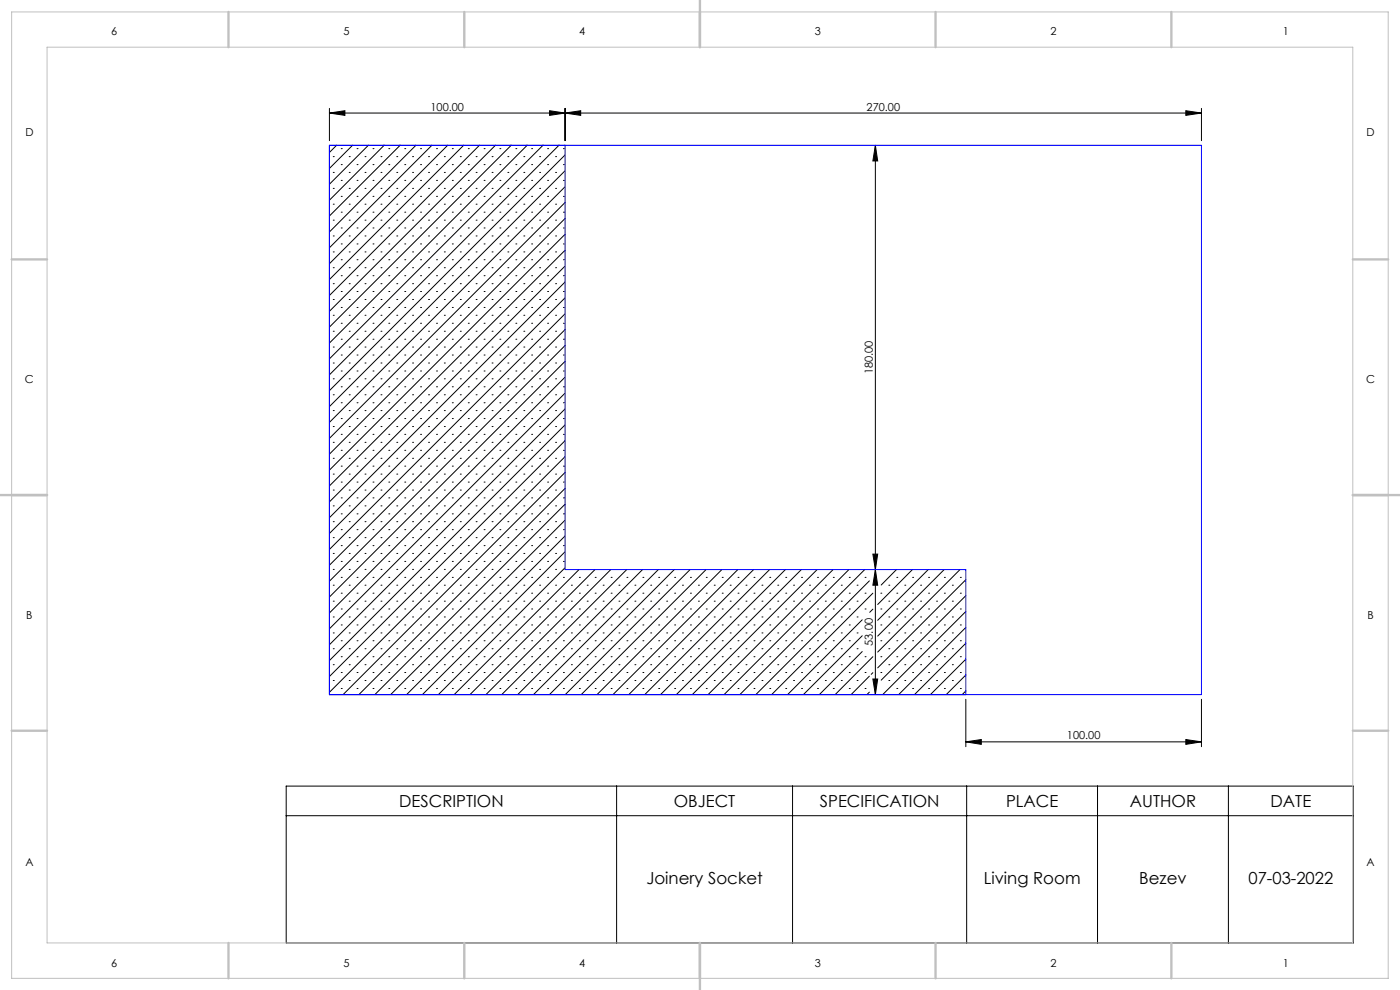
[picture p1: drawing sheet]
<svg xmlns="http://www.w3.org/2000/svg" width="297mm" height="210mm" viewBox="0 0 297 210" stroke-linecap="round" stroke-linejoin="round" font-family="sans-serif">
<defs><g id="words">
<g font-size="3.5">
<text x="84.7" y="171.2">DESCRIPTION</text>
<text x="143" y="171.2">OBJECT</text>
<text x="173.9" y="171.2">SPECIFICATION</text>
<text x="213.4" y="171.2">PLACE</text>
<text x="239.7" y="171.2">AUTHOR</text>
<text x="269.5" y="171.2">DATE</text>
<text x="137.1" y="187.5">Joinery Socket</text>
<text x="208.7" y="187.5">Living Room</text>
<text x="241.7" y="187.5">Bezev</text>
<text x="264.9" y="187.5">07-03-2022</text>
</g>
<g font-size="2.3">
<text x="23.6" y="7.5">6</text>
<text x="72.9" y="7.5">5</text>
<text x="122.9" y="7.5">4</text>
<text x="172.9" y="7.5">3</text>
<text x="222.9" y="7.5">2</text>
<text x="272.1" y="7.5">1</text>
<text x="91.3" y="23.5">100.00</text>
<text x="183.8" y="23.5">270.00</text>
<text x="5.4" y="28.8">D</text>
<text x="289.9" y="28.8">D</text>
<text x="5.3" y="81.3">C</text>
<text x="185.2" y="79.4" transform="rotate(-90 185.2 79.4)">180.00</text>
<text x="289.8" y="81.3">C</text>
<text x="5.6" y="131.3">B</text>
<text x="290.1" y="131.3">B</text>
<text x="185.2" y="137" transform="rotate(-90 185.2 137)">53.00</text>
<text x="226.3" y="156.9">100.00</text>
<text x="5.4" y="183.8">A</text>
<text x="289.9" y="183.8">A</text>
<text x="23.6" y="205">6</text>
<text x="72.9" y="205">5</text>
<text x="122.9" y="205">4</text>
<text x="172.9" y="205">3</text>
<text x="222.9" y="205">2</text>
<text x="272.1" y="205">1</text>
</g>
</g></defs>
<g fill="none" stroke="#000" stroke-width=".21">
<path d="M69.9 24l3.3-.5v1zM69.9 24h185M69.9 23v6.8M70.7 33.2h.1M70.7 36.6h.1M70.7 40h.1M71.4 30.8l-1.5 1.5M72.4 31.5h.1M72.4 34.9h.1M72.4 38.3h.1M74.1 33.2h.1M74.1 36.6h.1"/>
<path d="M74.1 40h.1M74.8 30.8l-4.9 4.9M75.7 31.5h.1M75.7 34.9h.1M75.7 38.3h.1M77.4 33.2h.1M77.4 36.6h.1M77.4 40h.1M78.1 30.8l-8.2 8.3M79.1 31.5h.1M79.1 34.9h.1M79.1 38.3h.1"/>
<path d="M80.8 33.2h.1M80.8 36.6h.1M80.8 40h.1M81.5 30.8l-11.6 11.7M82.5 31.5h.1M82.5 34.9h.1M82.5 38.3h.1M84.2 33.2h.1M84.2 36.6h.1M84.2 40h.1M84.9 30.8l-15 15M85.9 31.5h.1"/>
<path d="M85.9 34.9h.1M85.9 38.3h.1M87.5 33.2h.1M87.5 36.6h.1M87.5 40h.1M88.2 30.8l-18.3 18.4M89.2 31.5h.1M89.2 34.9h.1M89.2 38.3h.1M90.9 33.2h.1M90.9 36.6h.1M90.9 40h.1"/>
<path d="M91.6 30.8l-21.7 21.8M92.6 31.5h.1M92.6 34.9h.1M92.6 38.3h.1M94.3 33.2h.1M94.3 36.6h.1M94.3 40h.1M95 30.8l-25.1 25.1M96 31.5h.1M96 34.9h.1M96 38.3h.1M97.6 33.2h.1"/>
<path d="M97.6 36.6h.1M97.6 40h.1M98.4 30.8l-28.5 28.5M99.3 31.5h.1M99.3 34.9h.1M99.3 38.3h.1M101 33.2h.1M101 36.6h.1M101 40h.1M101.7 30.8l-31.8 31.9M102.7 31.5h.1M102.7 34.9h.1"/>
<path d="M102.7 38.3h.1M104.4 33.2h.1M104.4 36.6h.1M104.4 40h.1M105.1 30.8l-35.2 35.2M106 31.5h.1M106 34.9h.1M106 38.3h.1M107.7 33.2h.1M107.7 36.6h.1M107.7 40h.1M108.4 30.8l-38.5 38.6"/>
<path d="M109.4 31.5h.1M109.4 34.9h.1M109.4 38.3h.1M111.1 33.2h.1M111.1 36.6h.1M111.1 40h.1M111.8 30.8l-41.9 42M112.8 31.5h.1M112.8 34.9h.1M112.8 38.3h.1M114.5 33.2h.1M114.5 36.6h.1"/>
<path d="M114.5 40h.1M115.2 30.8l-45.3 45.3M116.2 31.5h.1M116.2 34.9h.1M116.2 38.3h.1M116.6 23.5l3.3 .5-3.3 .5zM117.9 33.2h.1M117.9 36.6h.1M117.9 40h.1M118.6 30.8l-48.7 48.7M119.5 31.5h.1M119.5 34.9h.1"/>
<path d="M119.5 38.3h.1M119.9 24l3.3-.5v1zM119.9 32.9l-50 50M119.9 36.2l-50 50M119.9 39.6l-50 50M119.9 23v6.8M185.7 30.8l.5 3.3h-1zM185.7 30.8v116.5M251.6 23.5l3.3 .5-3.3 .5zM254.9 23v6.8M70.7 43.3h.1M70.7 46.7h.1"/>
<path d="M70.7 50.1h.1M70.7 53.4h.1M70.7 56.8h.1M72.4 41.7h.1M72.4 45h.1M72.4 48.4h.1M72.4 51.7h.1M72.4 55.1h.1M72.4 58.5h.1M74.1 43.3h.1M74.1 46.7h.1M74.1 50.1h.1"/>
<path d="M74.1 53.4h.1M74.1 56.8h.1M75.7 41.7h.1M75.7 45h.1M75.7 48.4h.1M75.7 51.7h.1M75.7 55.1h.1M75.7 58.5h.1M77.4 43.3h.1M77.4 46.7h.1M77.4 50.1h.1M77.4 53.4h.1"/>
<path d="M77.4 56.8h.1M79.1 41.7h.1M79.1 45h.1M79.1 48.4h.1M79.1 51.7h.1M79.1 55.1h.1M79.1 58.5h.1M80.8 43.3h.1M80.8 46.7h.1M80.8 50.1h.1M80.8 53.4h.1M80.8 56.8h.1"/>
<path d="M82.5 41.7h.1M82.5 45h.1M82.5 48.4h.1M82.5 51.7h.1M82.5 55.1h.1M82.5 58.5h.1M84.2 43.3h.1M84.2 46.7h.1M84.2 50.1h.1M84.2 53.4h.1M84.2 56.8h.1M85.9 41.7h.1"/>
<path d="M85.9 45h.1M85.9 48.4h.1M85.9 51.7h.1M85.9 55.1h.1M85.9 58.5h.1M87.5 43.3h.1M87.5 46.7h.1M87.5 50.1h.1M87.5 53.4h.1M87.5 56.8h.1M89.2 41.7h.1M89.2 45h.1"/>
<path d="M89.2 48.4h.1M89.2 51.7h.1M89.2 55.1h.1M89.2 58.5h.1M90.9 43.3h.1M90.9 46.7h.1M90.9 50.1h.1M90.9 53.4h.1M90.9 56.8h.1M92.6 41.7h.1M92.6 45h.1M92.6 48.4h.1"/>
<path d="M92.6 51.7h.1M92.6 55.1h.1M92.6 58.5h.1M94.3 43.3h.1M94.3 46.7h.1M94.3 50.1h.1M94.3 53.4h.1M94.3 56.8h.1M96 41.7h.1M96 45h.1M96 48.4h.1M96 51.7h.1"/>
<path d="M96 55.1h.1M96 58.5h.1M97.6 43.3h.1M97.6 46.7h.1M97.6 50.1h.1M97.6 53.4h.1M97.6 56.8h.1M99.3 41.7h.1M99.3 45h.1M99.3 48.4h.1M99.3 51.7h.1M99.3 55.1h.1"/>
<path d="M99.3 58.5h.1M101 43.3h.1M101 46.7h.1M101 50.1h.1M101 53.4h.1M101 56.8h.1M102.7 41.7h.1M102.7 45h.1M102.7 48.4h.1M102.7 51.7h.1M102.7 55.1h.1M102.7 58.5h.1"/>
<path d="M104.4 43.3h.1M104.4 46.7h.1M104.4 50.1h.1M104.4 53.4h.1M104.4 56.8h.1M106 41.7h.1M106 45h.1M106 48.4h.1M106 51.7h.1M106 55.1h.1M106 58.5h.1M107.7 43.3h.1"/>
<path d="M107.7 46.7h.1M107.7 50.1h.1M107.7 53.4h.1M107.7 56.8h.1M109.4 41.7h.1M109.4 45h.1M109.4 48.4h.1M109.4 51.7h.1M109.4 55.1h.1M109.4 58.5h.1M111.1 43.3h.1M111.1 46.7h.1"/>
<path d="M111.1 50.1h.1M111.1 53.4h.1M111.1 56.8h.1M112.8 41.7h.1M112.8 45h.1M112.8 48.4h.1M112.8 51.7h.1M112.8 55.1h.1M112.8 58.5h.1M114.5 43.3h.1M114.5 46.7h.1M114.5 50.1h.1"/>
<path d="M114.5 53.4h.1M114.5 56.8h.1M116.2 41.7h.1M116.2 45h.1M116.2 48.4h.1M116.2 51.7h.1M116.2 55.1h.1M116.2 58.5h.1M117.9 43.3h.1M117.9 46.7h.1M117.9 50.1h.1M117.9 53.4h.1"/>
<path d="M117.9 56.8h.1M119.5 41.7h.1M119.5 45h.1M119.5 48.4h.1M119.5 51.7h.1M119.5 55.1h.1M119.5 58.5h.1M119.9 43l-50 50M119.9 46.3l-50 50M119.9 49.7l-50 50M119.9 53.1l-50 50M119.9 56.4l-50 50.1"/>
<path d="M119.9 59.8l-50 50M70.7 60.2h.1M70.7 63.5h.1M70.7 66.9h.1M70.7 70.3h.1M70.7 73.6h.1M70.7 77h.1M72.4 61.8h.1M72.4 65.2h.1M72.4 68.6h.1M72.4 72h.1M72.4 75.3h.1"/>
<path d="M72.4 78.7h.1M74.1 60.2h.1M74.1 63.5h.1M74.1 66.9h.1M74.1 70.3h.1M74.1 73.6h.1M74.1 77h.1M75.7 61.8h.1M75.7 65.2h.1M75.7 68.6h.1M75.7 72h.1M75.7 75.3h.1"/>
<path d="M75.7 78.7h.1M77.4 60.2h.1M77.4 63.5h.1M77.4 66.9h.1M77.4 70.3h.1M77.4 73.6h.1M77.4 77h.1M79.1 61.8h.1M79.1 65.2h.1M79.1 68.6h.1M79.1 72h.1M79.1 75.3h.1"/>
<path d="M79.1 78.7h.1M80.8 60.2h.1M80.8 63.5h.1M80.8 66.9h.1M80.8 70.3h.1M80.8 73.6h.1M80.8 77h.1M82.5 61.8h.1M82.5 65.2h.1M82.5 68.6h.1M82.5 72h.1M82.5 75.3h.1"/>
<path d="M82.5 78.7h.1M84.2 60.2h.1M84.2 63.5h.1M84.2 66.9h.1M84.2 70.3h.1M84.2 73.6h.1M84.2 77h.1M85.9 61.8h.1M85.9 65.2h.1M85.9 68.6h.1M85.9 72h.1M85.9 75.3h.1"/>
<path d="M85.9 78.7h.1M87.5 60.2h.1M87.5 63.5h.1M87.5 66.9h.1M87.5 70.3h.1M87.5 73.6h.1M87.5 77h.1M89.2 61.8h.1M89.2 65.2h.1M89.2 68.6h.1M89.2 72h.1M89.2 75.3h.1"/>
<path d="M89.2 78.7h.1M90.9 60.2h.1M90.9 63.5h.1M90.9 66.9h.1M90.9 70.3h.1M90.9 73.6h.1M90.9 77h.1M92.6 61.8h.1M92.6 65.2h.1M92.6 68.6h.1M92.6 72h.1M92.6 75.3h.1"/>
<path d="M92.6 78.7h.1M94.3 60.2h.1M94.3 63.5h.1M94.3 66.9h.1M94.3 70.3h.1M94.3 73.6h.1M94.3 77h.1M96 61.8h.1M96 65.2h.1M96 68.6h.1M96 72h.1M96 75.3h.1"/>
<path d="M96 78.7h.1M97.6 60.2h.1M97.6 63.5h.1M97.6 66.9h.1M97.6 70.3h.1M97.6 73.6h.1M97.6 77h.1M99.3 61.8h.1M99.3 65.2h.1M99.3 68.6h.1M99.3 72h.1M99.3 75.3h.1"/>
<path d="M99.3 78.7h.1M101 60.2h.1M101 63.5h.1M101 66.9h.1M101 70.3h.1M101 73.6h.1M101 77h.1M102.7 61.8h.1M102.7 65.2h.1M102.7 68.6h.1M102.7 72h.1M102.7 75.3h.1"/>
<path d="M102.7 78.7h.1M104.4 60.2h.1M104.4 63.5h.1M104.4 66.9h.1M104.4 70.3h.1M104.4 73.6h.1M104.4 77h.1M106 61.8h.1M106 65.2h.1M106 68.6h.1M106 72h.1M106 75.3h.1"/>
<path d="M106 78.7h.1M107.7 60.2h.1M107.7 63.5h.1M107.7 66.9h.1M107.7 70.3h.1M107.7 73.6h.1M107.7 77h.1M109.4 61.8h.1M109.4 65.2h.1M109.4 68.6h.1M109.4 72h.1M109.4 75.3h.1"/>
<path d="M109.4 78.7h.1M111.1 60.2h.1M111.1 63.5h.1M111.1 66.9h.1M111.1 70.3h.1M111.1 73.6h.1M111.1 77h.1M112.8 61.8h.1M112.8 65.2h.1M112.8 68.6h.1M112.8 72h.1M112.8 75.3h.1"/>
<path d="M112.8 78.7h.1M114.5 60.2h.1M114.5 63.5h.1M114.5 66.9h.1M114.5 70.3h.1M114.5 73.6h.1M114.5 77h.1M116.2 61.8h.1M116.2 65.2h.1M116.2 68.6h.1M116.2 72h.1M116.2 75.3h.1"/>
<path d="M116.2 78.7h.1M117.9 60.2h.1M117.9 63.5h.1M117.9 66.9h.1M117.9 70.3h.1M117.9 73.6h.1M117.9 77h.1M119.5 61.8h.1M119.5 65.2h.1M119.5 68.6h.1M119.5 72h.1M119.5 75.3h.1"/>
<path d="M119.5 78.7h.1M119.9 63.2l-50 50M119.9 66.6l-50 49.9M119.9 69.9l-50 50M119.9 73.3l-50 50M119.9 76.7l-50 49.9M70.7 80.4h.1M70.7 83.7h.1M70.7 87.1h.1M70.7 90.5h.1M70.7 93.8h.1M70.7 97.2h.1"/>
<path d="M72.4 82h.1M72.4 85.4h.1M72.4 88.8h.1M72.4 92.1h.1M72.4 95.5h.1M72.4 98.9h.1M74.1 80.4h.1M74.1 83.7h.1M74.1 87.1h.1M74.1 90.5h.1M74.1 93.8h.1M74.1 97.2h.1"/>
<path d="M75.7 82h.1M75.7 85.4h.1M75.7 88.8h.1M75.7 92.1h.1M75.7 95.5h.1M75.7 98.9h.1M77.4 80.4h.1M77.4 83.7h.1M77.4 87.1h.1M77.4 90.5h.1M77.4 93.8h.1M77.4 97.2h.1"/>
<path d="M79.1 82h.1M79.1 85.4h.1M79.1 88.8h.1M79.1 92.1h.1M79.1 95.5h.1M79.1 98.9h.1M80.8 80.4h.1M80.8 83.7h.1M80.8 87.1h.1M80.8 90.5h.1M80.8 93.8h.1M80.8 97.2h.1"/>
<path d="M82.5 82h.1M82.5 85.4h.1M82.5 88.8h.1M82.5 92.1h.1M82.5 95.5h.1M82.5 98.9h.1M84.2 80.4h.1M84.2 83.7h.1M84.2 87.1h.1M84.2 90.5h.1M84.2 93.8h.1M84.2 97.2h.1"/>
<path d="M85.9 82h.1M85.9 85.4h.1M85.9 88.8h.1M85.9 92.1h.1M85.9 95.5h.1M85.9 98.9h.1M87.5 80.4h.1M87.5 83.7h.1M87.5 87.1h.1M87.5 90.5h.1M87.5 93.8h.1M87.5 97.2h.1"/>
<path d="M89.2 82h.1M89.2 85.4h.1M89.2 88.8h.1M89.2 92.1h.1M89.2 95.5h.1M89.2 98.9h.1M90.9 80.4h.1M90.9 83.7h.1M90.9 87.1h.1M90.9 90.5h.1M90.9 93.8h.1M90.9 97.2h.1"/>
<path d="M92.6 82h.1M92.6 85.4h.1M92.6 88.8h.1M92.6 92.1h.1M92.6 95.5h.1M92.6 98.9h.1M94.3 80.4h.1M94.3 83.7h.1M94.3 87.1h.1M94.3 90.5h.1M94.3 93.8h.1M94.3 97.2h.1"/>
<path d="M96 82h.1M96 85.4h.1M96 88.8h.1M96 92.1h.1M96 95.5h.1M96 98.9h.1M97.6 80.4h.1M97.6 83.7h.1M97.6 87.1h.1M97.6 90.5h.1M97.6 93.8h.1M97.6 97.2h.1"/>
<path d="M99.3 82h.1M99.3 85.4h.1M99.3 88.8h.1M99.3 92.1h.1M99.3 95.5h.1M99.3 98.9h.1M101 80.4h.1M101 83.7h.1M101 87.1h.1M101 90.5h.1M101 93.8h.1M101 97.2h.1"/>
<path d="M102.7 82h.1M102.7 85.4h.1M102.7 88.8h.1M102.7 92.1h.1M102.7 95.5h.1M102.7 98.9h.1M104.4 80.4h.1M104.4 83.7h.1M104.4 87.1h.1M104.4 90.5h.1M104.4 93.8h.1M104.4 97.2h.1"/>
<path d="M106 82h.1M106 85.4h.1M106 88.8h.1M106 92.1h.1M106 95.5h.1M106 98.9h.1M107.7 80.4h.1M107.7 83.7h.1M107.7 87.1h.1M107.7 90.5h.1M107.7 93.8h.1M107.7 97.2h.1"/>
<path d="M109.4 82h.1M109.4 85.4h.1M109.4 88.8h.1M109.4 92.1h.1M109.4 95.5h.1M109.4 98.9h.1M111.1 80.4h.1M111.1 83.7h.1M111.1 87.1h.1M111.1 90.5h.1M111.1 93.8h.1M111.1 97.2h.1"/>
<path d="M112.8 82h.1M112.8 85.4h.1M112.8 88.8h.1M112.8 92.1h.1M112.8 95.5h.1M112.8 98.9h.1M114.5 80.4h.1M114.5 83.7h.1M114.5 87.1h.1M114.5 90.5h.1M114.5 93.8h.1M114.5 97.2h.1"/>
<path d="M116.2 82h.1M116.2 85.4h.1M116.2 88.8h.1M116.2 92.1h.1M116.2 95.5h.1M116.2 98.9h.1M117.9 80.4h.1M117.9 83.7h.1M117.9 87.1h.1M117.9 90.5h.1M117.9 93.8h.1M117.9 97.2h.1"/>
<path d="M119.5 82h.1M119.5 85.4h.1M119.5 88.8h.1M119.5 92.1h.1M119.5 95.5h.1M119.5 98.9h.1M119.9 80l-50 50M119.9 83.4l-50 50M119.9 86.7l-50 50.1M119.9 90.1l-50 50M119.9 93.5l-50 50M119.9 96.9l-50 50"/>
<path d="M70.7 100.6h.1M70.7 104h.1M70.7 107.3h.1M70.7 110.7h.1M70.7 114h.1M70.7 117.4h.1M72.4 102.3h.1M72.4 105.6h.1M72.4 109h.1M72.4 112.4h.1M72.4 115.7h.1M72.4 119.1h.1"/>
<path d="M74.1 100.6h.1M74.1 104h.1M74.1 107.3h.1M74.1 110.7h.1M74.1 114h.1M74.1 117.4h.1M75.7 102.3h.1M75.7 105.6h.1M75.7 109h.1M75.7 112.4h.1M75.7 115.7h.1M75.7 119.1h.1"/>
<path d="M77.4 100.6h.1M77.4 104h.1M77.4 107.3h.1M77.4 110.7h.1M77.4 114h.1M77.4 117.4h.1M79.1 102.3h.1M79.1 105.6h.1M79.1 109h.1M79.1 112.4h.1M79.1 115.7h.1M79.1 119.1h.1"/>
<path d="M80.8 100.6h.1M80.8 104h.1M80.8 107.3h.1M80.8 110.7h.1M80.8 114h.1M80.8 117.4h.1M82.5 102.3h.1M82.5 105.6h.1M82.5 109h.1M82.5 112.4h.1M82.5 115.7h.1M82.5 119.1h.1"/>
<path d="M84.2 100.6h.1M84.2 104h.1M84.2 107.3h.1M84.2 110.7h.1M84.2 114h.1M84.2 117.4h.1M85.9 102.3h.1M85.9 105.6h.1M85.9 109h.1M85.9 112.4h.1M85.9 115.7h.1M85.9 119.1h.1"/>
<path d="M87.5 100.6h.1M87.5 104h.1M87.5 107.3h.1M87.5 110.7h.1M87.5 114h.1M87.5 117.4h.1M89.2 102.3h.1M89.2 105.6h.1M89.2 109h.1M89.2 112.4h.1M89.2 115.7h.1M89.2 119.1h.1"/>
<path d="M90.9 100.6h.1M90.9 104h.1M90.9 107.3h.1M90.9 110.7h.1M90.9 114h.1M90.9 117.4h.1M92.6 102.3h.1M92.6 105.6h.1M92.6 109h.1M92.6 112.4h.1M92.6 115.7h.1M92.6 119.1h.1"/>
<path d="M94.3 100.6h.1M94.3 104h.1M94.3 107.3h.1M94.3 110.7h.1M94.3 114h.1M94.3 117.4h.1M96 102.3h.1M96 105.6h.1M96 109h.1M96 112.4h.1M96 115.7h.1M96 119.1h.1"/>
<path d="M97.6 100.6h.1M97.6 104h.1M97.6 107.3h.1M97.6 110.7h.1M97.6 114h.1M97.6 117.4h.1M99.3 102.3h.1M99.3 105.6h.1M99.3 109h.1M99.3 112.4h.1M99.3 115.7h.1M99.3 119.1h.1"/>
<path d="M101 100.6h.1M101 104h.1M101 107.3h.1M101 110.7h.1M101 114h.1M101 117.4h.1M102.7 102.3h.1M102.7 105.6h.1M102.7 109h.1M102.7 112.4h.1M102.7 115.7h.1M102.7 119.1h.1"/>
<path d="M104.4 100.6h.1M104.4 104h.1M104.4 107.3h.1M104.4 110.7h.1M104.4 114h.1M104.4 117.4h.1M106 102.3h.1M106 105.6h.1M106 109h.1M106 112.4h.1M106 115.7h.1M106 119.1h.1"/>
<path d="M107.7 100.6h.1M107.7 104h.1M107.7 107.3h.1M107.7 110.7h.1M107.7 114h.1M107.7 117.4h.1M109.4 102.3h.1M109.4 105.6h.1M109.4 109h.1M109.4 112.4h.1M109.4 115.7h.1M109.4 119.1h.1"/>
<path d="M111.1 100.6h.1M111.1 104h.1M111.1 107.3h.1M111.1 110.7h.1M111.1 114h.1M111.1 117.4h.1M112.8 102.3h.1M112.8 105.6h.1M112.8 109h.1M112.8 112.4h.1M112.8 115.7h.1M112.8 119.1h.1"/>
<path d="M114.5 100.6h.1M114.5 104h.1M114.5 107.3h.1M114.5 110.7h.1M114.5 114h.1M114.5 117.4h.1M116.2 102.3h.1M116.2 105.6h.1M116.2 109h.1M116.2 112.4h.1M116.2 115.7h.1M116.2 119.1h.1"/>
<path d="M117.9 100.6h.1M117.9 104h.1M117.9 107.3h.1M117.9 110.7h.1M117.9 114h.1M117.9 117.4h.1M119.5 102.3h.1M119.5 105.6h.1M119.5 109h.1M119.5 112.4h.1M119.5 115.7h.1M119.5 119.1h.1"/>
<path d="M119.9 100.2l-47.1 47.1M119.9 103.6l-43.8 43.7M119.9 107l-40.4 40.3M119.9 110.3l-37 37M119.9 113.7l-33.6 33.6M119.9 117l-30.3 30.3M185.2 117.5h1l-.5 3.3zM70.7 120.8h.1M70.7 124.1h.1M70.7 127.5h.1M70.7 130.9h.1M70.7 134.3h.1"/>
<path d="M70.7 137.6h.1M72.4 122.5h.1M72.4 125.8h.1M72.4 129.2h.1M72.4 132.6h.1M72.4 135.9h.1M72.4 139.3h.1M74.1 120.8h.1M74.1 124.1h.1M74.1 127.5h.1M74.1 130.9h.1M74.1 134.3h.1"/>
<path d="M74.1 137.6h.1M75.7 122.5h.1M75.7 125.8h.1M75.7 129.2h.1M75.7 132.6h.1M75.7 135.9h.1M75.7 139.3h.1M77.4 120.8h.1M77.4 124.1h.1M77.4 127.5h.1M77.4 130.9h.1M77.4 134.3h.1"/>
<path d="M77.4 137.6h.1M79.1 122.5h.1M79.1 125.8h.1M79.1 129.2h.1M79.1 132.6h.1M79.1 135.9h.1M79.1 139.3h.1M80.8 120.8h.1M80.8 124.1h.1M80.8 127.5h.1M80.8 130.9h.1M80.8 134.3h.1"/>
<path d="M80.8 137.6h.1M82.5 122.5h.1M82.5 125.8h.1M82.5 129.2h.1M82.5 132.6h.1M82.5 135.9h.1M82.5 139.3h.1M84.2 120.8h.1M84.2 124.1h.1M84.2 127.5h.1M84.2 130.9h.1M84.2 134.3h.1"/>
<path d="M84.2 137.6h.1M85.9 122.5h.1M85.9 125.8h.1M85.9 129.2h.1M85.9 132.6h.1M85.9 135.9h.1M85.9 139.3h.1M87.5 120.8h.1M87.5 124.1h.1M87.5 127.5h.1M87.5 130.9h.1M87.5 134.3h.1"/>
<path d="M87.5 137.6h.1M89.2 122.5h.1M89.2 125.8h.1M89.2 129.2h.1M89.2 132.6h.1M89.2 135.9h.1M89.2 139.3h.1M90.9 120.8h.1M90.9 124.1h.1M90.9 127.5h.1M90.9 130.9h.1M90.9 134.3h.1"/>
<path d="M90.9 137.6h.1M92.6 122.5h.1M92.6 125.8h.1M92.6 129.2h.1M92.6 132.6h.1M92.6 135.9h.1M92.6 139.3h.1M94.3 120.8h.1M94.3 124.1h.1M94.3 127.5h.1M94.3 130.9h.1M94.3 134.3h.1"/>
<path d="M94.3 137.6h.1M96 122.5h.1M96 125.8h.1M96 129.2h.1M96 132.6h.1M96 135.9h.1M96 139.3h.1M97.6 120.8h.1M97.6 124.1h.1M97.6 127.5h.1M97.6 130.9h.1M97.6 134.3h.1"/>
<path d="M97.6 137.6h.1M99.3 122.5h.1M99.3 125.8h.1M99.3 129.2h.1M99.3 132.6h.1M99.3 135.9h.1M99.3 139.3h.1M101 120.8h.1M101 124.1h.1M101 127.5h.1M101 130.9h.1M101 134.3h.1"/>
<path d="M101 137.6h.1M102.7 122.5h.1M102.7 125.8h.1M102.7 129.2h.1M102.7 132.6h.1M102.7 135.9h.1M102.7 139.3h.1M104.4 120.8h.1M104.4 124.1h.1M104.4 127.5h.1M104.4 130.9h.1M104.4 134.3h.1"/>
<path d="M104.4 137.6h.1M106 122.5h.1M106 125.8h.1M106 129.2h.1M106 132.6h.1M106 135.9h.1M106 139.3h.1M107.7 120.8h.1M107.7 124.1h.1M107.7 127.5h.1M107.7 130.9h.1M107.7 134.3h.1"/>
<path d="M107.7 137.6h.1M109.4 122.5h.1M109.4 125.8h.1M109.4 129.2h.1M109.4 132.6h.1M109.4 135.9h.1M109.4 139.3h.1M111.1 120.8h.1M111.1 124.1h.1M111.1 127.5h.1M111.1 130.9h.1M111.1 134.3h.1"/>
<path d="M111.1 137.6h.1M112.8 122.5h.1M112.8 125.8h.1M112.8 129.2h.1M112.8 132.6h.1M112.8 135.9h.1M112.8 139.3h.1M114.5 120.8h.1M114.5 124.1h.1M114.5 127.5h.1M114.5 130.9h.1M114.5 134.3h.1"/>
<path d="M114.5 137.6h.1M116.2 122.5h.1M116.2 125.8h.1M116.2 129.2h.1M116.2 132.6h.1M116.2 135.9h.1M116.2 139.3h.1M117.9 120.8h.1M117.9 124.1h.1M117.9 127.5h.1M117.9 130.9h.1M117.9 134.3h.1"/>
<path d="M117.9 137.6h.1M119.5 122.5h.1M119.5 125.8h.1M119.5 129.2h.1M119.5 132.6h.1M119.5 135.9h.1M119.5 139.3h.1M119.9 120.4l-26.9 26.9M121.2 124.1h.1M121.2 127.5h.1M121.2 130.9h.1M121.2 134.3h.1"/>
<path d="M121.2 137.6h.1M122.8 120.8l-26.5 26.5M122.9 122.5h.1M122.9 125.8h.1M122.9 129.2h.1M122.9 132.6h.1M122.9 135.9h.1M122.9 139.3h.1M124.6 124.1h.1M124.6 127.5h.1M124.6 130.9h.1M124.6 134.3h.1"/>
<path d="M124.6 137.6h.1M126.2 120.8l-26.5 26.5M126.3 122.5h.1M126.3 125.8h.1M126.3 129.2h.1M126.3 132.6h.1M126.3 135.9h.1M126.3 139.3h.1M128 124.1h.1M128 127.5h.1M128 130.9h.1M128 134.3h.1"/>
<path d="M128 137.6h.1M129.6 120.8l-26.5 26.5M129.6 122.5h.1M129.6 125.8h.1M129.6 129.2h.1M129.6 132.6h.1M129.6 135.9h.1M129.6 139.3h.1M131.3 124.1h.1M131.3 127.5h.1M131.3 130.9h.1M131.3 134.3h.1"/>
<path d="M131.3 137.6h.1M133 120.8l-26.6 26.5M133 122.5h.1M133 125.8h.1M133 129.2h.1M133 132.6h.1M133 135.9h.1M133 139.3h.1M134.7 124.1h.1M134.7 127.5h.1M134.7 130.9h.1M134.7 134.3h.1"/>
<path d="M134.7 137.6h.1M136.3 120.8l-26.5 26.5M136.4 122.5h.1M136.4 125.8h.1M136.4 129.2h.1M136.4 132.6h.1M136.4 135.9h.1M136.4 139.3h.1M138 124.1h.1M138 127.5h.1M138 130.9h.1M138 134.3h.1"/>
<path d="M138 137.6h.1M139.7 120.8l-26.5 26.5M139.7 122.5h.1M139.7 125.8h.1M139.7 129.2h.1M139.7 132.6h.1M139.7 135.9h.1M139.7 139.3h.1M141.4 124.1h.1M141.4 127.5h.1M141.4 130.9h.1M141.4 134.3h.1"/>
<path d="M141.4 137.6h.1M143.1 120.8l-26.5 26.5M143.1 122.5h.1M143.1 125.8h.1M143.1 129.2h.1M143.1 132.6h.1M143.1 135.9h.1M143.1 139.3h.1M144.8 124.1h.1M144.8 127.5h.1M144.8 130.9h.1M144.8 134.3h.1"/>
<path d="M144.8 137.6h.1M146.4 120.8l-26.5 26.5M146.5 122.5h.1M146.5 125.8h.1M146.5 129.2h.1M146.5 132.6h.1M146.5 135.9h.1M146.5 139.3h.1M148.2 124.1h.1M148.2 127.5h.1M148.2 130.9h.1M148.2 134.3h.1"/>
<path d="M148.2 137.6h.1M149.8 120.8l-26.5 26.5M149.8 122.5h.1M149.8 125.8h.1M149.8 129.2h.1M149.8 132.6h.1M149.8 135.9h.1M149.8 139.3h.1M151.5 124.1h.1M151.5 127.5h.1M151.5 130.9h.1M151.5 134.3h.1"/>
<path d="M151.5 137.6h.1M153.1 120.8l-26.5 26.5M153.2 122.5h.1M153.2 125.8h.1M153.2 129.2h.1M153.2 132.6h.1M153.2 135.9h.1M153.2 139.3h.1M154.9 124.1h.1M154.9 127.5h.1M154.9 130.9h.1M154.9 134.3h.1"/>
<path d="M154.9 137.6h.1M156.5 120.8l-26.5 26.5M156.6 122.5h.1M156.6 125.8h.1M156.6 129.2h.1M156.6 132.6h.1M156.6 135.9h.1M156.6 139.3h.1M158.3 124.1h.1M158.3 127.5h.1M158.3 130.9h.1M158.3 134.3h.1"/>
<path d="M158.3 137.6h.1M159.9 120.8l-26.5 26.5M159.9 122.5h.1M159.9 125.8h.1M159.9 129.2h.1M159.9 132.6h.1M159.9 135.9h.1M159.9 139.3h.1M161.6 124.1h.1M161.6 127.5h.1M161.6 130.9h.1M161.6 134.3h.1"/>
<path d="M161.6 137.6h.1M163.3 120.8l-26.5 26.5M163.3 122.5h.1M163.3 125.8h.1M163.3 129.2h.1M163.3 132.6h.1M163.3 135.9h.1M163.3 139.3h.1M165 124.1h.1M165 127.5h.1M165 130.9h.1M165 134.3h.1"/>
<path d="M165 137.6h.1M166.6 120.8l-26.5 26.5M166.7 122.5h.1M166.7 125.8h.1M166.7 129.2h.1M166.7 132.6h.1M166.7 135.9h.1M166.7 139.3h.1M168.3 124.1h.1M168.3 127.5h.1M168.3 130.9h.1M168.3 134.3h.1"/>
<path d="M168.3 137.6h.1M170 120.8l-26.5 26.5M170 122.5h.1M170 125.8h.1M170 129.2h.1M170 132.6h.1M170 135.9h.1M170 139.3h.1M171.7 124.1h.1M171.7 127.5h.1M171.7 130.9h.1M171.7 134.3h.1"/>
<path d="M171.7 137.6h.1M173.4 120.8l-26.5 26.5M173.4 122.5h.1M173.4 125.8h.1M173.4 129.2h.1M173.4 132.6h.1M173.4 135.9h.1M173.4 139.3h.1M175.1 124.1h.1M175.1 127.5h.1M175.1 130.9h.1M175.1 134.3h.1"/>
<path d="M175.1 137.6h.1M176.7 120.8l-26.5 26.5M176.8 122.5h.1M176.8 125.8h.1M176.8 129.2h.1M176.8 132.6h.1M176.8 135.9h.1M176.8 139.3h.1M178.5 124.1h.1M178.5 127.5h.1M178.5 130.9h.1M178.5 134.3h.1"/>
<path d="M178.5 137.6h.1M180.1 120.8l-26.5 26.5M180.2 122.5h.1M180.2 125.8h.1M180.2 129.2h.1M180.2 132.6h.1M180.2 135.9h.1M180.2 139.3h.1M181.8 124.1h.1M181.8 127.5h.1M181.8 130.9h.1M181.8 134.3h.1"/>
<path d="M181.8 137.6h.1M182.9 134.9l-12.5 12.4M182.9 138.2l-9.1 9.1M182.9 131.5l-15.8 15.8M183.4 120.8l-26.4 26.5M183.5 122.5h.1M183.5 125.8h.1M183.5 129.2h.1M183.5 139.3h.1M184.4 123.2l-24.1 24.1M185.2 129.2l-.7 .7M185.2 125.8l-21.5 21.5"/>
<path d="M185.2 139.3l-8 8M185.7 120.8l.5 3.3h-1zM186.9 125.8h.1M186.9 129.2h.1M186.9 132.6h.1M186.9 135.9h.1M186.9 139.3h.1M188.6 124.1h.1M188.6 127.5h.1M188.6 130.9h.1M188.6 134.3h.1M188.6 137.6h.1"/>
<path d="M190.2 120.8l-3.3 3.3M190.3 122.5h.1M190.3 125.8h.1M190.3 129.2h.1M190.3 132.6h.1M190.3 135.9h.1M190.3 139.3h.1M191.9 124.1h.1M191.9 127.5h.1M191.9 130.9h.1M191.9 134.3h.1M191.9 137.6h.1"/>
<path d="M193.6 120.8l-7.4 7.4M193.6 122.5h.1M193.6 125.8h.1M193.6 129.2h.1M193.6 132.6h.1M193.6 135.9h.1M193.6 139.3h.1M195.3 124.1h.1M195.3 127.5h.1M195.3 130.9h.1M195.3 134.3h.1M195.3 137.6h.1"/>
<path d="M196.9 120.8l-10.7 10.8M197 122.5h.1M197 125.8h.1M197 129.2h.1M197 132.6h.1M197 135.9h.1M197 139.3h.1M198.7 124.1h.1M198.7 127.5h.1M198.7 130.9h.1M198.7 134.3h.1M198.7 137.6h.1"/>
<path d="M200.3 120.8l-14.1 14.1M200.3 122.5h.1M200.3 125.8h.1M200.3 129.2h.1M200.3 132.6h.1M200.3 135.9h.1M200.3 139.3h.1M202 124.1h.1M202 127.5h.1M202 130.9h.1M202 134.3h.1M202 137.6h.1"/>
<path d="M203.7 120.8l-17.5 17.5M203.7 122.5h.1M203.7 125.8h.1M203.7 129.2h.1M203.7 132.6h.1M203.7 135.9h.1M203.7 139.3h.1M204.9 123l-18.7 18.7M204.9 126.4l-18 17.9M204.9 129.7l-17.6 17.6M204.9 133.1l-14.3 14.2M204.9 136.4l-10.9 10.9"/>
<path d="M204.9 139.8l-7.5 7.5M70.7 141h.1M70.7 144.3h.1M72.4 142.7h.1M72.4 146h.1M74.1 141h.1M74.1 144.3h.1M75.7 142.7h.1M75.7 146h.1M77.4 141h.1M77.4 144.3h.1M79.1 142.7h.1"/>
<path d="M79.1 146h.1M80.8 141h.1M80.8 144.3h.1M82.5 142.7h.1M82.5 146h.1M84.2 141h.1M84.2 144.3h.1M85.9 142.7h.1M85.9 146h.1M87.5 141h.1M87.5 144.3h.1M89.2 142.7h.1"/>
<path d="M89.2 146h.1M90.9 141h.1M90.9 144.3h.1M92.6 142.7h.1M92.6 146h.1M94.3 141h.1M94.3 144.3h.1M96 142.7h.1M96 146h.1M97.6 141h.1M97.6 144.3h.1M99.3 142.7h.1"/>
<path d="M99.3 146h.1M101 141h.1M101 144.3h.1M102.7 142.7h.1M102.7 146h.1M104.4 141h.1M104.4 144.3h.1M106 142.7h.1M106 146h.1M107.7 141h.1M107.7 144.3h.1M109.4 142.7h.1"/>
<path d="M109.4 146h.1M111.1 141h.1M111.1 144.3h.1M112.8 142.7h.1M112.8 146h.1M114.5 141h.1M114.5 144.3h.1M116.2 142.7h.1M116.2 146h.1M117.9 141h.1M117.9 144.3h.1M119.5 142.7h.1"/>
<path d="M119.5 146h.1M121.2 141h.1M121.2 144.3h.1M122.9 142.7h.1M122.9 146h.1M124.6 141h.1M124.6 144.3h.1M126.3 142.7h.1M126.3 146h.1M128 141h.1M128 144.3h.1M129.6 142.7h.1"/>
<path d="M129.6 146h.1M131.3 141h.1M131.3 144.3h.1M133 142.7h.1M133 146h.1M134.7 141h.1M134.7 144.3h.1M136.4 142.7h.1M136.4 146h.1M138 141h.1M138 144.3h.1M139.7 142.7h.1"/>
<path d="M139.7 146h.1M141.4 141h.1M141.4 144.3h.1M143.1 142.7h.1M143.1 146h.1M144.8 141h.1M144.8 144.3h.1M146.5 142.7h.1M146.5 146h.1M148.2 141h.1M148.2 144.3h.1M149.8 142.7h.1"/>
<path d="M149.8 146h.1M151.5 141h.1M151.5 144.3h.1M153.2 142.7h.1M153.2 146h.1M154.9 141h.1M154.9 144.3h.1M156.6 142.7h.1M156.6 146h.1M158.3 141h.1M158.3 144.3h.1M159.9 142.7h.1"/>
<path d="M159.9 146h.1M161.6 141h.1M161.6 144.3h.1M163.3 142.7h.1M163.3 146h.1M165 141h.1M165 144.3h.1M166.7 142.7h.1M166.7 146h.1M168.3 141h.1M168.3 144.3h.1M170 142.7h.1"/>
<path d="M170 146h.1M171.7 141h.1M171.7 144.3h.1M173.4 142.7h.1M173.4 146h.1M175.1 141h.1M175.1 144.3h.1M176.8 142.7h.1M176.8 146h.1M178.5 141h.1M178.5 144.3h.1M180.2 142.7h.1"/>
<path d="M180.2 146h.1M181.8 141h.1M181.8 144.3h.1M183.5 142.7h.1M183.5 146h.1M184.4 146.8l-.5 .5M184.4 143.4l-3.8 3.9M185.2 142.7l-.4 .3M185.2 144h1l-.5 3.3zM186.9 142.7h.1M188.6 141h.1M188.6 144.3h.1"/>
<path d="M190.3 142.7h.1M190.3 146h.1M191.9 141h.1M191.9 144.3h.1M193.6 142.7h.1M193.6 146h.1M195.3 141h.1M195.3 144.3h.1M197 142.7h.1M197 146h.1M198.7 141h.1M198.7 144.3h.1"/>
<path d="M200.3 142.7h.1M200.3 146h.1M202 141h.1M202 144.3h.1M203.7 142.7h.1M203.7 146h.1M204.9 157.4l3.3-.5v1zM204.9 143.2l-4.2 4.1M204.9 146.6l-.8 .7M204.9 148.3v10.1M204.9 157.4h50M251.6 156.9l3.3 .5-3.3 .5z"/>
<path d="M254.9 148.3v10.1M60.7 166.7h226.4v33.3h-226.4zM60.7 173h226.4M130.8 166.7v33.3M168.1 166.7v33.3M205.1 166.7v33.3M232.8 166.7v33.3M260.6 166.7v33.3"/>
</g>
<path d="M2.5 2.5h292v205h-292zM10 10h277v190h-277z" fill="none" stroke="#c0c0c0" stroke-width=".21"/>
<g fill="none" stroke="#c0c0c0" stroke-width=".5">
<path d="M48.5 2.5v7.5M98.5 2.5v7.5M148.5 0v10M198.5 2.5v7.5M248.5 2.5v7.5M2.5 55h7.5M287 55h7.5M0 105h10M287 105h10M2.5 155h7.5M287 155h7.5M48.5 200v7.5"/>
<path d="M98.5 200v7.5M148.5 200v10M198.5 200v7.5M248.5 200v7.5"/>
</g>
<path d="M69.9 30.8h185v116.5h-185zM119.9 30.8v90h85v26.5" fill="none" stroke="#00f" stroke-width=".21"/>
<g fill="#000">
<path d="M119.9 24l3.3-.5v1zM251.6 23.5l3.3 .5-3.3 .5zM69.9 24l3.3-.5v1zM116.6 23.5l3.3 .5-3.3 .5zM204.9 157.4l3.3-.5v1zM251.6 156.9l3.3 .5-3.3 .5z"/>
<path d="M185.2 117.5h1l-.5 3.3zM185.7 30.8l.5 3.3h-1z"/>
<path d="M185.7 120.8l.5 3.3h-1zM185.2 144h1l-.5 3.3z"/>
</g>
<use href="#words"/>
</svg>
